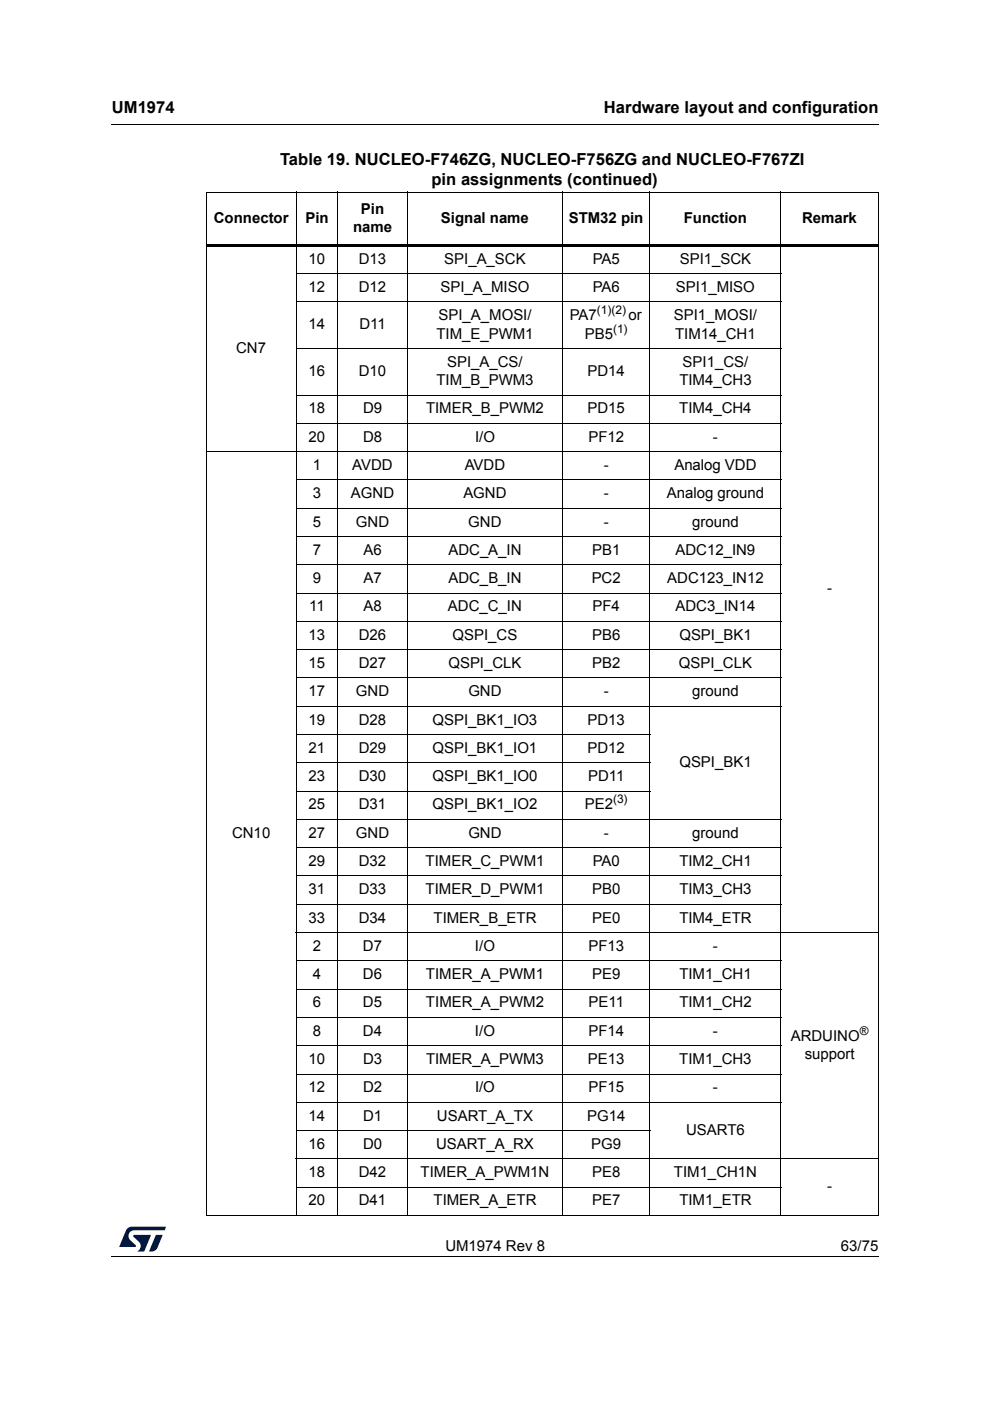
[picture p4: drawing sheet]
<svg xmlns="http://www.w3.org/2000/svg" width="210mm" height="297mm" viewBox="0 0 210 297" stroke-linecap="round" stroke-linejoin="round" font-family="sans-serif">
<defs><g id="words">
<g font-size="3.5">
<text x="23.7" y="23.9">UM1974</text>
<text x="128.1" y="23.9">Hardware layout and configuration</text>
<text x="59.4" y="35">Table 19. NUCLEO-F746ZG, NUCLEO-F756ZG and NUCLEO-F767ZI</text>
<text x="91.5" y="39.2">pin assignments (continued)</text>
</g>
<g font-size="3.2">
<text x="45.3" y="47.2">Connector</text>
<text x="64.7" y="47.2">Pin</text>
<text x="76.5" y="45.3">Pin</text>
<text x="93.5" y="47.2">Signal name</text>
<text x="120.6" y="47.2">STM32 pin</text>
<text x="145" y="47.2">Function</text>
<text x="170.1" y="47.2">Remark</text>
<text x="74.8" y="49.2">name</text>
<text x="65.4" y="55.9">10</text>
<text x="76.1" y="55.9">D13</text>
<text x="94.2" y="55.9">SPI_A_SCK</text>
<text x="125.7" y="55.9">PA5</text>
<text x="144.1" y="55.9">SPI1_SCK</text>
<text x="65.4" y="61.9">12</text>
<text x="76.1" y="61.9">D12</text>
<text x="93.4" y="61.9">SPI_A_MISO</text>
<text x="125.7" y="61.9">PA6</text>
<text x="143.3" y="61.9">SPI1_MISO</text>
<text x="65.4" y="69.8">14</text>
<text x="76.2" y="69.8">D11</text>
<text x="92.5" y="71.8">TIM_E_PWM1</text>
<text x="93" y="67.9">SPI_A_MOSI/</text>
<text x="120.8" y="67.9">PA7</text>
<text x="124" y="71.8">PB5</text>
<text x="133.3" y="67.9">or</text>
<text x="142.9" y="67.9">SPI1_MOSI/</text>
<text x="143.2" y="71.8">TIM14_CH1</text>
<text x="50.1" y="74.8">CN7</text>
<text x="94.8" y="77.8">SPI_A_CS/</text>
<text x="144.7" y="77.8">SPI1_CS/</text>
<text x="65.4" y="79.7">16</text>
<text x="76.1" y="79.7">D10</text>
<text x="92.5" y="81.6">TIM_B_PWM3</text>
<text x="124.6" y="79.7">PD14</text>
<text x="144" y="81.6">TIM4_CH3</text>
<text x="65.4" y="87.7">18</text>
<text x="77" y="87.7">D9</text>
<text x="90.3" y="87.7">TIMER_B_PWM2</text>
<text x="124.6" y="87.7">PD15</text>
<text x="144" y="87.7">TIM4_CH4</text>
<text x="65.4" y="93.6">20</text>
<text x="77" y="93.6">D8</text>
<text x="100.7" y="93.6">I/O</text>
<text x="124.7" y="93.6">PF12</text>
<text x="151.2" y="93.6">-</text>
<text x="66.3" y="99.6">1</text>
<text x="74.7" y="99.6">AVDD</text>
<text x="98.5" y="99.6">AVDD</text>
<text x="128" y="99.6">-</text>
<text x="143" y="99.6">Analog VDD</text>
<text x="66.3" y="105.6">3</text>
<text x="74.4" y="105.6">AGND</text>
<text x="98.2" y="105.6">AGND</text>
<text x="128" y="105.6">-</text>
<text x="141.4" y="105.6">Analog ground</text>
<text x="66.3" y="111.6">5</text>
<text x="75.5" y="111.6">GND</text>
<text x="99.3" y="111.6">GND</text>
<text x="128" y="111.6">-</text>
<text x="146.8" y="111.6">ground</text>
<text x="66.3" y="117.6">7</text>
<text x="77" y="117.6">A6</text>
<text x="95.1" y="117.6">ADC_A_IN</text>
<text x="125.5" y="117.6">PB1</text>
<text x="143.2" y="117.6">ADC12_IN9</text>
<text x="66.3" y="123.6">9</text>
<text x="77" y="123.6">A7</text>
<text x="95.1" y="123.6">ADC_B_IN</text>
<text x="125.4" y="123.6">PC2</text>
<text x="141.5" y="123.6">ADC123_IN12</text>
<text x="175.4" y="125.8">-</text>
<text x="65.6" y="129.6">11</text>
<text x="77" y="129.6">A8</text>
<text x="95" y="129.6">ADC_C_IN</text>
<text x="125.6" y="129.6">PF4</text>
<text x="143.2" y="129.6">ADC3_IN14</text>
<text x="65.4" y="135.6">13</text>
<text x="76.1" y="135.6">D26</text>
<text x="96" y="135.6">QSPI_CS</text>
<text x="125.5" y="135.6">PB6</text>
<text x="144" y="135.6">QSPI_BK1</text>
<text x="65.4" y="141.6">15</text>
<text x="76.1" y="141.6">D27</text>
<text x="95.1" y="141.6">QSPI_CLK</text>
<text x="125.6" y="141.6">PB2</text>
<text x="144" y="141.6">QSPI_CLK</text>
<text x="65.4" y="147.6">17</text>
<text x="75.5" y="147.6">GND</text>
<text x="99.3" y="147.6">GND</text>
<text x="128" y="147.6">-</text>
<text x="146.8" y="147.6">ground</text>
<text x="65.4" y="153.6">19</text>
<text x="76.1" y="153.6">D28</text>
<text x="91.7" y="153.6">QSPI_BK1_IO3</text>
<text x="124.6" y="153.6">PD13</text>
<text x="65.4" y="159.6">21</text>
<text x="76.1" y="159.6">D29</text>
<text x="91.7" y="159.6">QSPI_BK1_IO1</text>
<text x="124.6" y="159.6">PD12</text>
<text x="65.4" y="165.6">23</text>
<text x="76.1" y="165.6">D30</text>
<text x="91.7" y="165.6">QSPI_BK1_IO0</text>
<text x="124.7" y="165.6">PD11</text>
<text x="144" y="162.6">QSPI_BK1</text>
<text x="65.4" y="171.6">25</text>
<text x="76.1" y="171.6">D31</text>
<text x="91.7" y="171.6">QSPI_BK1_IO2</text>
<text x="124" y="171.6">PE2</text>
<text x="49.2" y="177.6">CN10</text>
<text x="65.4" y="177.6">27</text>
<text x="75.5" y="177.6">GND</text>
<text x="99.3" y="177.6">GND</text>
<text x="128" y="177.6">-</text>
<text x="146.8" y="177.6">ground</text>
<text x="65.4" y="183.6">29</text>
<text x="76.1" y="183.6">D32</text>
<text x="90.2" y="183.6">TIMER_C_PWM1</text>
<text x="125.7" y="183.6">PA0</text>
<text x="144" y="183.6">TIM2_CH1</text>
<text x="65.4" y="189.6">31</text>
<text x="76.1" y="189.6">D33</text>
<text x="90.2" y="189.6">TIMER_D_PWM1</text>
<text x="125.5" y="189.6">PB0</text>
<text x="144" y="189.6">TIM3_CH3</text>
<text x="65.4" y="195.6">33</text>
<text x="76.1" y="195.6">D34</text>
<text x="91.9" y="195.6">TIMER_B_ETR</text>
<text x="125.5" y="195.6">PE0</text>
<text x="144" y="195.6">TIM4_ETR</text>
<text x="66.3" y="201.6">2</text>
<text x="77" y="201.6">D7</text>
<text x="100.7" y="201.6">I/O</text>
<text x="124.7" y="201.6">PF13</text>
<text x="151.2" y="201.6">-</text>
<text x="66.3" y="207.6">4</text>
<text x="77" y="207.6">D6</text>
<text x="90.3" y="207.6">TIMER_A_PWM1</text>
<text x="125.5" y="207.6">PE9</text>
<text x="144" y="207.6">TIM1_CH1</text>
<text x="66.3" y="213.6">6</text>
<text x="77" y="213.6">D5</text>
<text x="90.3" y="213.6">TIMER_A_PWM2</text>
<text x="124.8" y="213.6">PE11</text>
<text x="144" y="213.6">TIM1_CH2</text>
<text x="66.3" y="219.6">8</text>
<text x="77" y="219.6">D4</text>
<text x="100.7" y="219.6">I/O</text>
<text x="124.7" y="219.6">PF14</text>
<text x="151.2" y="219.6">-</text>
<text x="167.7" y="220.6">ARDUINO</text>
<text x="65.4" y="225.6">10</text>
<text x="77" y="225.6">D3</text>
<text x="90.3" y="225.6">TIMER_A_PWM3</text>
<text x="124.6" y="225.6">PE13</text>
<text x="144" y="225.6">TIM1_CH3</text>
<text x="170.6" y="224.5">support</text>
<text x="65.4" y="231.6">12</text>
<text x="77" y="231.6">D2</text>
<text x="100.7" y="231.6">I/O</text>
<text x="124.7" y="231.6">PF15</text>
<text x="151.2" y="231.6">-</text>
<text x="65.4" y="237.6">14</text>
<text x="77" y="237.6">D1</text>
<text x="92.6" y="237.6">USART_A_TX</text>
<text x="124.5" y="237.6">PG14</text>
<text x="65.4" y="243.6">16</text>
<text x="77" y="243.6">D0</text>
<text x="92.5" y="243.6">USART_A_RX</text>
<text x="125.4" y="243.6">PG9</text>
<text x="145.5" y="240.6">USART6</text>
<text x="65.4" y="249.6">18</text>
<text x="76.1" y="249.6">D42</text>
<text x="89.2" y="249.6">TIMER_A_PWM1N</text>
<text x="125.5" y="249.6">PE8</text>
<text x="142.9" y="249.6">TIM1_CH1N</text>
<text x="65.4" y="255.6">20</text>
<text x="76.1" y="255.6">D41</text>
<text x="91.9" y="255.6">TIMER_A_ETR</text>
<text x="125.5" y="255.6">PE7</text>
<text x="144" y="255.6">TIM1_ETR</text>
<text x="175.4" y="252.6">-</text>
<text x="94.4" y="265.1">UM1974 Rev 8</text>
<text x="178.3" y="265.1">63/75</text>
</g>
<g font-size="2.5">
<text x="126.6" y="66.6">(1)(2)</text>
<text x="130" y="70.5">(1)</text>
<text x="130" y="170.3">(3)</text>
<text x="182.3" y="219.4">®</text>
</g>
</g></defs>
<path d="M23.6 26.2l.1 .2zM23.6 266.3l.1 .1z" fill="#000"/>
<path d="M23.7 26.3h162.6M23.7 266.3h162.6" fill="none" stroke="#000" stroke-width=".21"/>
<path d="M25.2 260h10v5.4h-10z" fill="#fff"/>
<g fill="#00183f">
<path d="M26.9 260.6l.6-.5h.4l7.3 .1-.3 .6h-6.4a1.21 1.21 0 0 0-1.1 .7 1.21 1.21 0 0 0 .2 1.4l1.2 1.1v.3l-3.5 .1z" fill-rule="evenodd"/>
<path d="M33.1 261.9h1.4l-1.1 2.6a1.39 1.39 0 0 1-1.8 .8z" fill-rule="evenodd"/>
<path d="M28.3 261.9h3.7l-1.4 3.4h-1.5a1.29 1.29 0 0 0 .4-2l-1.2-1.1z" fill-rule="evenodd"/>
</g>
<g fill="none" stroke="#000" stroke-width=".21">
<path d="M43.6 40.7h142.7M43.7 40.8v216.8M62.7 58h103M62.8 40.6v217.2M71.6 40.6v217.2M86.4 40.6v217.2M119.3 40.6v217.2M137.8 40.6v217.2M165.6 40.6v217.2M186.2 40.8v216.8M62.7 64h103M62.7 73.9h103"/>
<path d="M43.6 95.8h122.1M62.7 83.8h103M62.7 89.8h103M62.7 101.7h103M62.7 107.8h103M62.7 113.7h103M62.7 119.8h103M62.7 125.8h103M62.7 131.7h103M62.7 137.8h103M62.7 143.7h103M62.7 149.7h103"/>
<path d="M62.7 155.7h75.2M62.7 161.7h75.2M62.7 167.7h75.2M62.7 173.7h103M62.7 179.7h103M62.7 185.7h103M62.7 191.7h103M62.7 197.7h123.6M62.7 203.7h103M62.7 209.7h103M62.7 215.7h103M62.7 221.7h103"/>
<path d="M62.7 227.7h103M62.7 233.7h103M62.7 239.7h75.2M43.6 257.7h142.7M62.7 245.7h123.6M62.7 251.7h103"/>
</g>
<path d="M43.6 51.8h142.7v.5h-142.7z" fill="#000"/>
<use href="#words"/>
</svg>
